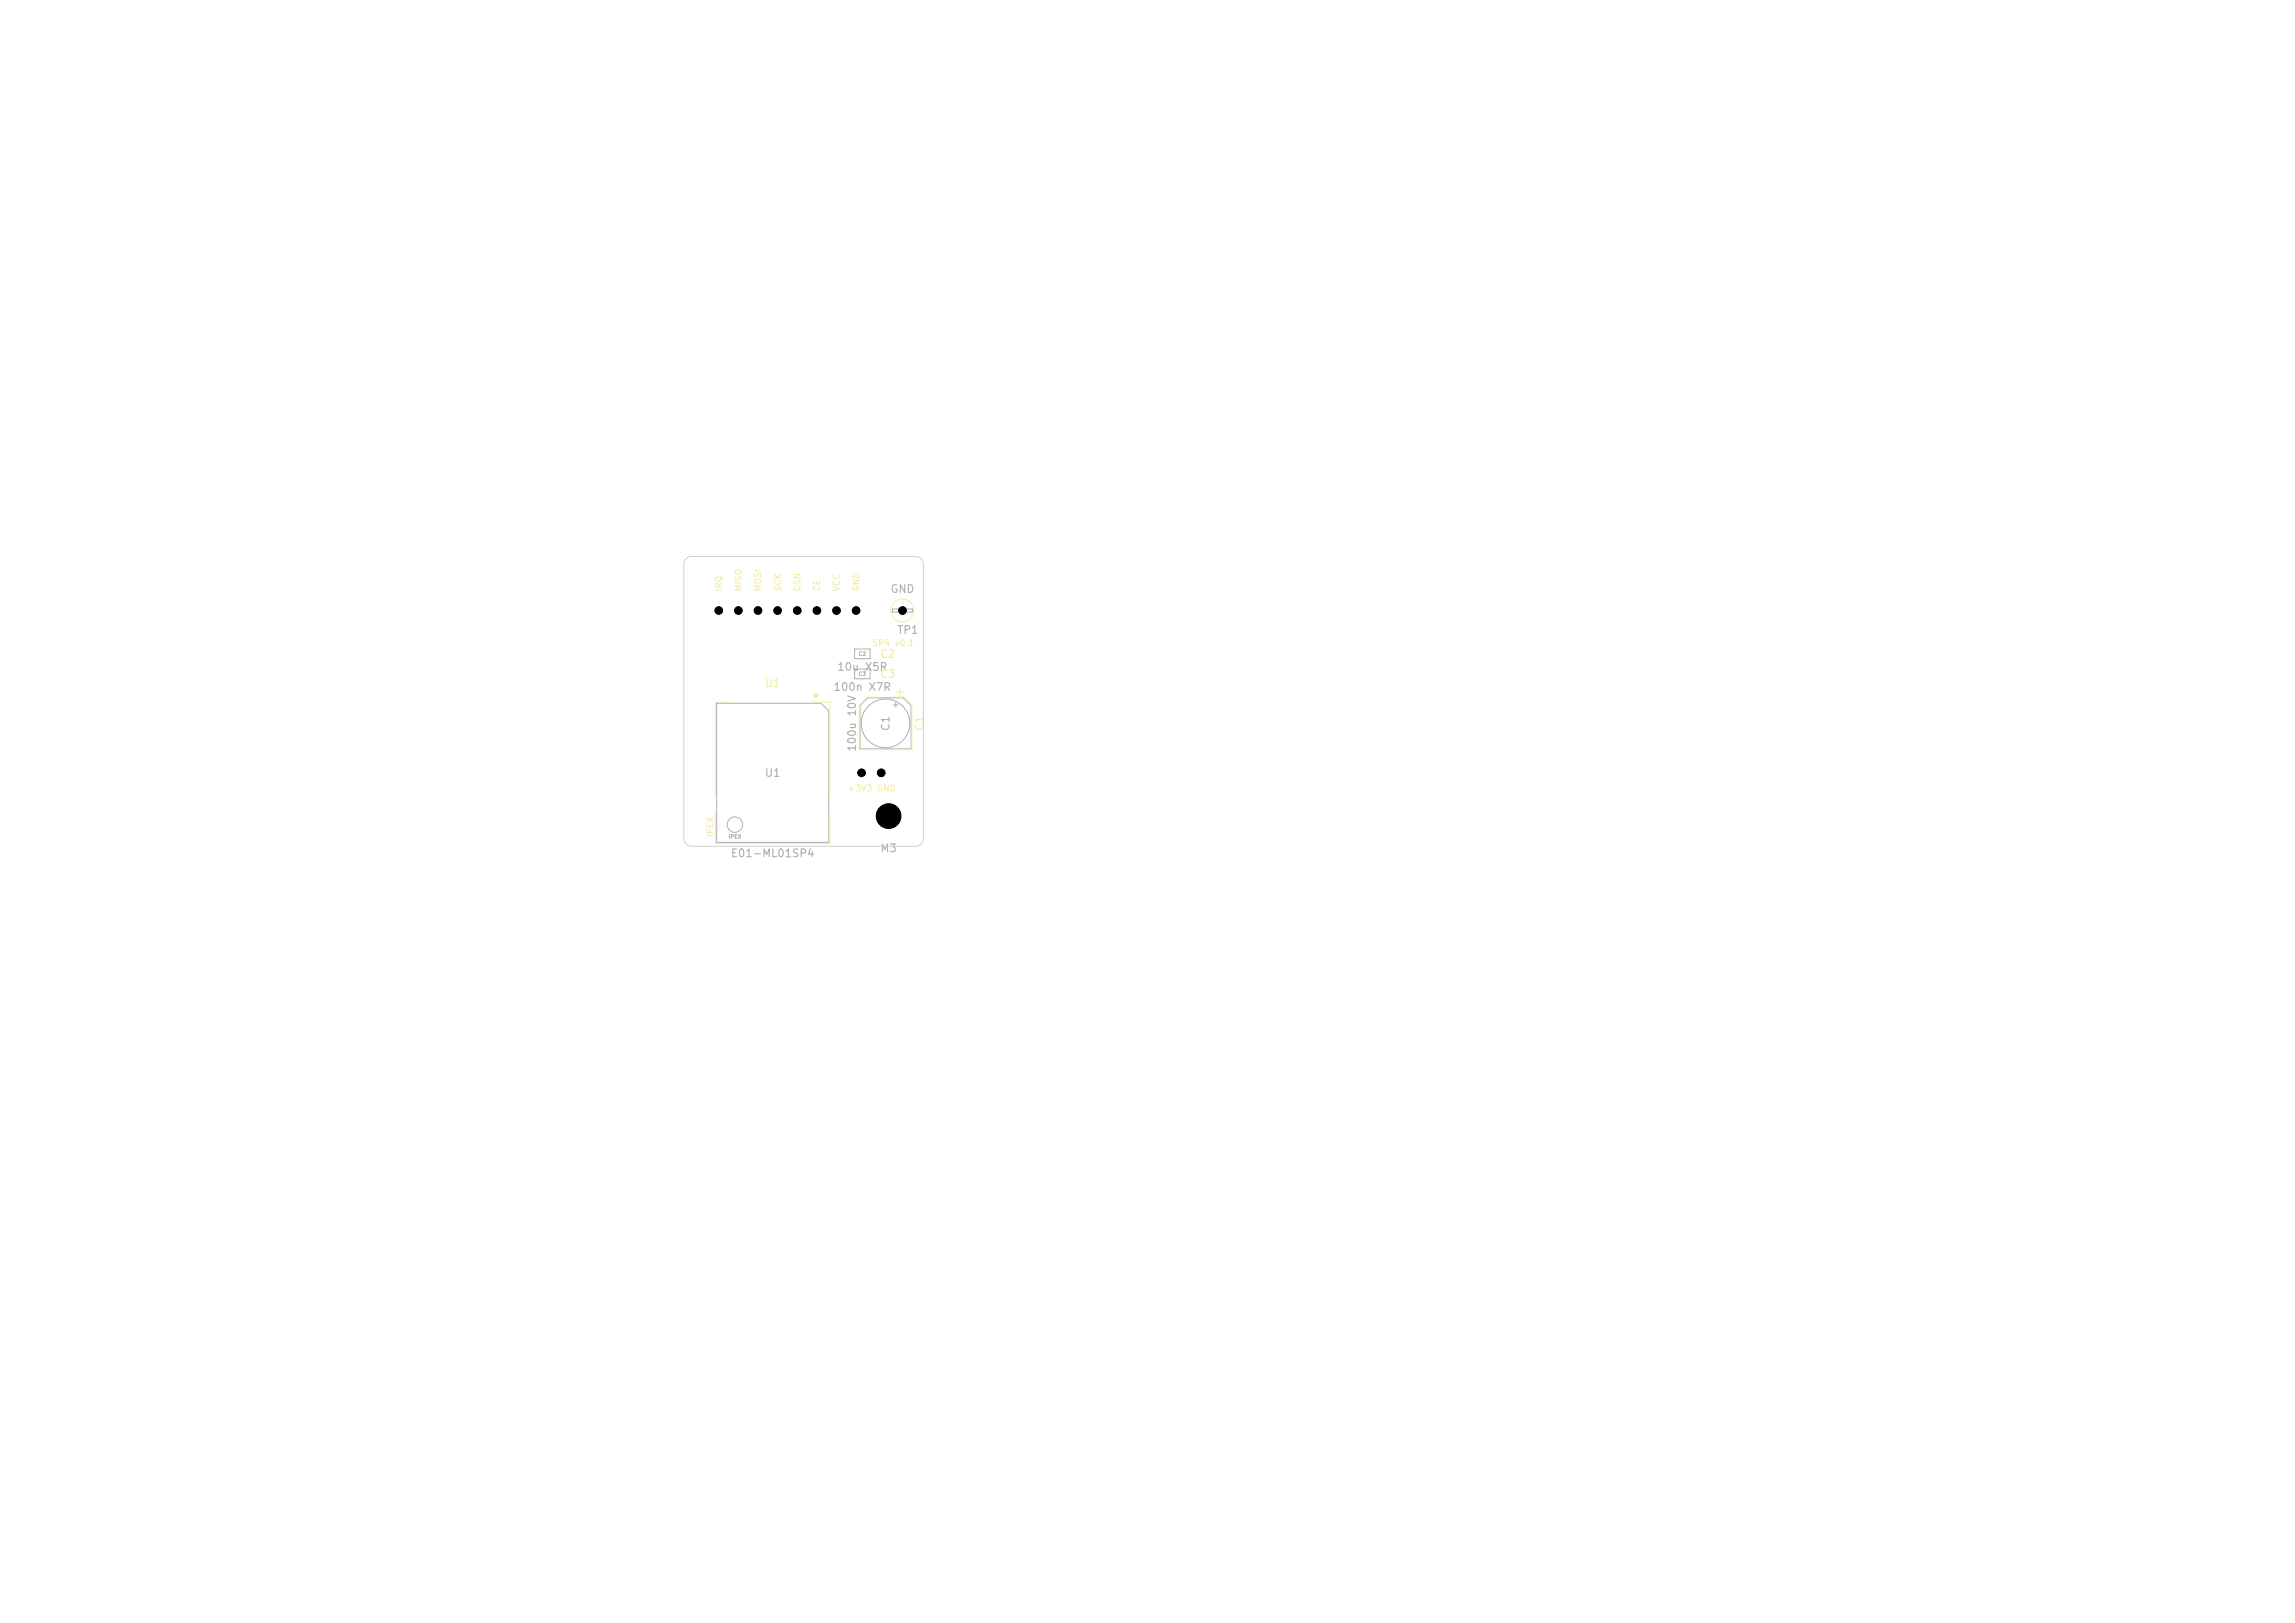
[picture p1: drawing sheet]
<svg xmlns="http://www.w3.org/2000/svg" width="297mm" height="210mm" viewBox="0 0 297 210" stroke-linecap="round" stroke-linejoin="round" font-family="sans-serif">
<defs><g id="words">
<g font-size="1" fill="#afafaf">
<text x="115.2" y="77">GND</text>
<text x="116" y="82.3">TP1</text>
<text x="107.8" y="89.6">100n X7R</text>
<text x="108.3" y="87">10u X5R</text>
<text x="115.4" y="94.7" transform="rotate(-90 115.4 94.7)">C1</text>
<text x="98.9" y="100.8">U1</text>
<text x="111" y="97.3" transform="rotate(-90 111 97.3)">100u 10V</text>
<text x="94.5" y="111.2">E01-ML01SP4</text>
<text x="113.9" y="110.5">M3</text>
</g>
<g font-size="1" fill="#f2eda1">
<text x="98.9" y="89.2">U1</text>
<text x="113.8" y="85.4">C2</text>
<text x="113.8" y="88">C3</text>
<text x="119.7" y="94.7" transform="rotate(-90 119.7 94.7)">C1</text>
</g>
<g font-size=".8" fill="#f2eda1">
<text x="93.6" y="76.6" transform="rotate(-90 93.6 76.6)">IRQ</text>
<text x="96.2" y="76.6" transform="rotate(-90 96.2 76.6)">MISO</text>
<text x="98.7" y="76.6" transform="rotate(-90 98.7 76.6)">MOSI</text>
<text x="101.2" y="76.6" transform="rotate(-90 101.2 76.6)">SCK</text>
<text x="103.8" y="76.6" transform="rotate(-90 103.8 76.6)">CSN</text>
<text x="106.3" y="76.6" transform="rotate(-90 106.3 76.6)">CE</text>
<text x="108.9" y="76.6" transform="rotate(-90 108.9 76.6)">VCC</text>
<text x="111.4" y="76.6" transform="rotate(-90 111.4 76.6)">GND</text>
<text x="112.8" y="83.8">SP4 v0.1</text>
<text x="109.6" y="102.6">+3V3 GND</text>
<text x="92.5" y="108.4" transform="rotate(-90 92.5 108.4)">IPEX</text>
</g>
<g font-size=".5" fill="#afafaf">
<text x="111.1" y="85">C2</text>
<text x="111.1" y="87.6">C3</text>
<text x="94.2" y="108.6">IPEX</text>
</g>
</g></defs>
<g fill="none" stroke="#afafaf" stroke-width=".13">
<path d="M115.5 78.8h2.6v.4h-2.6zM92.7 91h13.5l1 1v17h-14.5zM110.6 84h2v1.2h-2zM110.6 86.6h2v1.2h-2zM112.3 90.3h4.6l1 1v5.6h-6.6v-5.6zM115.6 91.2h.6M115.9 90.9v.6"/>
<circle cx="114.6" cy="93.6" r="3.1"/>
<circle cx="95.1" cy="106.7" r="1"/>
</g>
<g fill="none" stroke="#f2eda1" stroke-width=".13">
<path d="M94.8 90.9h-2.2v12M105.1 90.9h2.3v12M111.3 83.9h.6M111.3 85.3h.6M111.3 86.5h.6M111.3 87.9h.6M113.5 90.2h-1.2l-1.1 1.1v5.7h2.3M115.7 90.2h1.2l1.1 1.1v5.7h-2.3M116.1 89.6h.7M116.4 89.2v.8M92.6 105.1v4.1h14.8v-4.1"/>
<circle cx="116.8" cy="79" r="1.5"/>
</g>
<circle cx="105.6" cy="90" r=".25" fill="#f2eda1" stroke="#f2eda1" stroke-width=".13"/>
<path d="M88.8 72.3l.3-.2 .4-.1h29a1 1 0 0 1 1 1v35.5a1 1 0 0 1-1 1h-29a1 1 0 0 1-1-1v-35.5l.1-.4z" fill="none" stroke="#d0d2cd" stroke-width=".13"/>
<g fill="#000" stroke="#000" stroke-width=".13">
<circle cx="93" cy="79" r=".5"/>
<circle cx="95.6" cy="79" r=".5"/>
<circle cx="98.1" cy="79" r=".5"/>
<circle cx="100.6" cy="79" r=".5"/>
<circle cx="103.2" cy="79" r=".5"/>
<circle cx="105.7" cy="79" r=".5"/>
<circle cx="108.3" cy="79" r=".5"/>
<circle cx="110.8" cy="79" r=".5"/>
<circle cx="116.8" cy="79" r=".5"/>
<circle cx="111.5" cy="100" r=".5"/>
<circle cx="114" cy="100" r=".5"/>
<circle cx="115" cy="105.6" r="1.6"/>
</g>
<use href="#words"/>
</svg>
